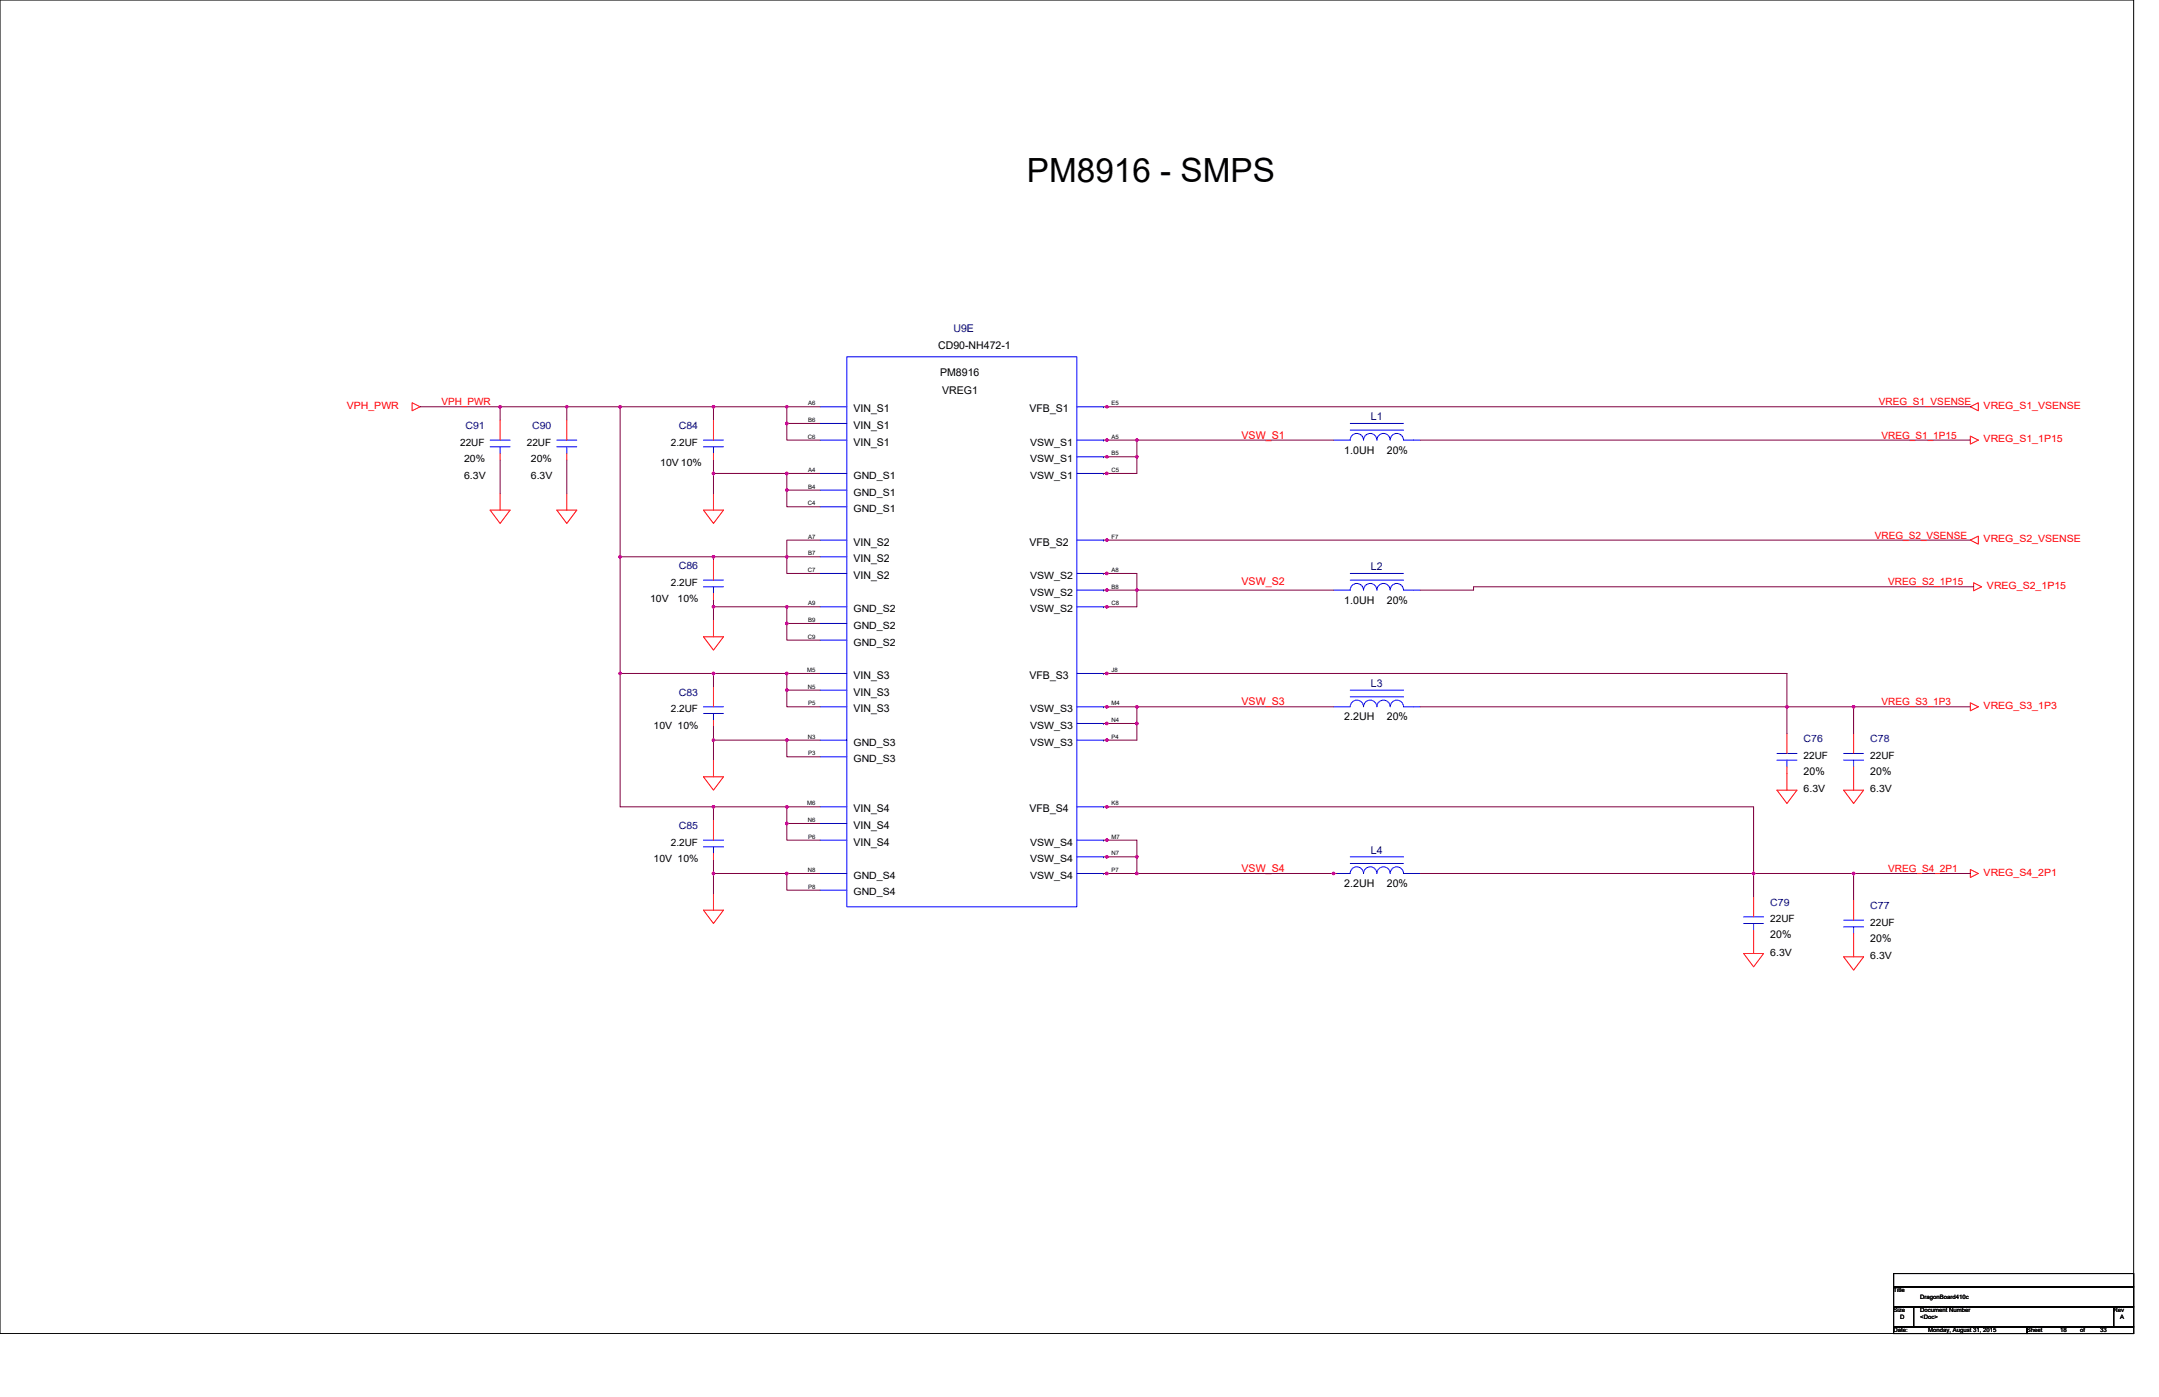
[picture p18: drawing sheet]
<svg xmlns="http://www.w3.org/2000/svg" width="864mm" height="559mm" viewBox="0 0 864 559" stroke-linecap="round" stroke-linejoin="round" font-family="sans-serif">
<defs><g id="words">
<text font-size="13.3" x="410.7" y="72.9">PM8916 - SMPS</text>
<g font-size="4.3" fill="#000080">
<text x="381.4" y="132.9">U9E</text>
<text x="548.4" y="168.1">L1</text>
<text x="548.4" y="228.1">L2</text>
<text x="548.4" y="274.8">L3</text>
<text x="548.4" y="341.5">L4</text>
</g>
<g font-size="4.3">
<text x="375.3" y="139.6">CD90-NH472-1</text>
<text x="376.1" y="150.2">PM8916</text>
<text x="376.9" y="157.5">VREG1</text>
<text x="341.4" y="164.9">VIN_S1</text>
<text x="411.8" y="164.9">VFB_S1</text>
<text x="341.4" y="171.6">VIN_S1</text>
<text x="341.4" y="178.2">VIN_S1</text>
<text x="537.7" y="181.5">1.0UH</text>
<text x="554.8" y="181.5">20%</text>
<text x="341.4" y="218.2">VIN_S2</text>
<text x="411.8" y="218.2">VFB_S2</text>
<text x="341.4" y="224.9">VIN_S2</text>
<text x="341.4" y="231.6">VIN_S2</text>
<text x="537.7" y="241.5">1.0UH</text>
<text x="554.8" y="241.5">20%</text>
<text x="341.4" y="271.6">VIN_S3</text>
<text x="411.8" y="271.6">VFB_S3</text>
<text x="341.4" y="278.3">VIN_S3</text>
<text x="341.4" y="284.9">VIN_S3</text>
<text x="537.7" y="288.1">2.2UH</text>
<text x="554.8" y="288.1">20%</text>
<text x="721.4" y="310">20%</text>
<text x="748.1" y="310">20%</text>
<text x="341.4" y="324.9">VIN_S4</text>
<text x="411.8" y="324.9">VFB_S4</text>
<text x="341.4" y="331.6">VIN_S4</text>
<text x="341.4" y="338.3">VIN_S4</text>
<text x="537.7" y="354.8">2.2UH</text>
<text x="554.8" y="354.8">20%</text>
<text x="708.1" y="375.3">20%</text>
<text x="748.1" y="376.7">20%</text>
</g>
<g font-size="4.3" fill="#f00">
<text x="496.6" y="175.4">VSW_S1</text>
<text x="496.6" y="234.1">VSW_S2</text>
<text x="496.6" y="282.1">VSW_S3</text>
<text x="496.6" y="348.8">VSW_S4</text>
</g>
<g font-size="4" fill="#f00">
<text x="138.7" y="163.6">VPH_PWR</text>
<text x="176.6" y="162.1">VPH_PWR</text>
<text x="751.6" y="162.1">VREG_S1_VSENSE</text>
<text x="793.5" y="163.6">VREG_S1_VSENSE</text>
<text x="752.6" y="175.4">VREG_S1_1P15</text>
<text x="793.5" y="177">VREG_S1_1P15</text>
<text x="750" y="215.4">VREG_S2_VSENSE</text>
<text x="793.5" y="217">VREG_S2_VSENSE</text>
<text x="755.3" y="234.1">VREG_S2_1P15</text>
<text x="794.8" y="235.6">VREG_S2_1P15</text>
<text x="752.6" y="282.1">VREG_S3_1P3</text>
<text x="793.5" y="283.7">VREG_S3_1P3</text>
<text x="755.3" y="348.8">VREG_S4_2P1</text>
<text x="793.5" y="350.3">VREG_S4_2P1</text>
</g>
<g font-size="4" fill="#000080">
<text x="186.2" y="171.6">C91</text>
<text x="212.9" y="171.6">C90</text>
<text x="271.5" y="171.6">C84</text>
<text x="271.5" y="227.6">C86</text>
<text x="271.5" y="278.3">C83</text>
<text x="721.4" y="297">C76</text>
<text x="748.1" y="297">C78</text>
<text x="271.5" y="331.7">C85</text>
<text x="708.1" y="362.3">C79</text>
<text x="748.1" y="363.7">C77</text>
</g>
<g font-size="4">
<text x="184" y="178.3">22UF</text>
<text x="210.7" y="178.3">22UF</text>
<text x="268.3" y="178.3">2.2UF</text>
<text x="412.1" y="178.3">VSW_S1</text>
<text x="185.7" y="185">20%</text>
<text x="212.3" y="185">20%</text>
<text x="412.1" y="185">VSW_S1</text>
<text x="185.7" y="191.6">6.3V</text>
<text x="212.3" y="191.6">6.3V</text>
<text x="264.1" y="186.3">10V 10%</text>
<text x="341.4" y="191.6">GND_S1</text>
<text x="412.1" y="191.6">VSW_S1</text>
<text x="341.4" y="198.3">GND_S1</text>
<text x="341.4" y="205">GND_S1</text>
<text x="412.1" y="231.6">VSW_S2</text>
<text x="268.3" y="234.3">2.2UF</text>
<text x="412.1" y="238.3">VSW_S2</text>
<text x="260.1" y="241">10V</text>
<text x="271" y="241">10%</text>
<text x="341.4" y="245">GND_S2</text>
<text x="412.1" y="245">VSW_S2</text>
<text x="341.4" y="251.7">GND_S2</text>
<text x="341.4" y="258.3">GND_S2</text>
<text x="268.3" y="285">2.2UF</text>
<text x="412.1" y="285">VSW_S3</text>
<text x="261.4" y="291.7">10V 10%</text>
<text x="412.1" y="291.7">VSW_S3</text>
<text x="341.4" y="298.3">GND_S3</text>
<text x="412.1" y="298.3">VSW_S3</text>
<text x="341.4" y="305">GND_S3</text>
<text x="721.4" y="303.7">22UF</text>
<text x="748.1" y="303.7">22UF</text>
<text x="721.4" y="317">6.3V</text>
<text x="748.1" y="317">6.3V</text>
<text x="268.3" y="338.3">2.2UF</text>
<text x="412.1" y="338.3">VSW_S4</text>
<text x="261.4" y="345">10V 10%</text>
<text x="412.1" y="345">VSW_S4</text>
<text x="341.4" y="351.7">GND_S4</text>
<text x="412.1" y="351.7">VSW_S4</text>
<text x="341.4" y="358.1">GND_S4</text>
<text x="708.1" y="369">22UF</text>
<text x="748.1" y="370.3">22UF</text>
<text x="708.1" y="382.3">6.3V</text>
<text x="748.1" y="383.7">6.3V</text>
</g>
<g font-size="2.4">
<text x="323.3" y="162.2">A6</text>
<text x="444.6" y="162.2">E5</text>
<text x="323.3" y="168.8">B6</text>
<text x="323.1" y="175.5">C6</text>
<text x="444.6" y="175.5">A5</text>
<text x="444.6" y="182.2">B5</text>
<text x="323.3" y="188.8">A4</text>
<text x="444.6" y="188.8">C5</text>
<text x="323.3" y="195.5">B4</text>
<text x="323.1" y="202.2">C4</text>
<text x="323.3" y="215.5">A7</text>
<text x="444.6" y="215.5">F7</text>
<text x="323.3" y="222.2">B7</text>
<text x="323.1" y="228.8">C7</text>
<text x="444.6" y="228.8">A8</text>
<text x="444.6" y="235.5">B8</text>
<text x="323.3" y="242.2">A9</text>
<text x="444.6" y="242.2">C8</text>
<text x="323.3" y="248.8">B9</text>
<text x="323.1" y="255.5">C9</text>
<text x="322.9" y="268.8">M5</text>
<text x="444.6" y="268.8">J8</text>
<text x="323.1" y="275.5">N5</text>
<text x="323.3" y="282.2">P5</text>
<text x="444.6" y="282.2">M4</text>
<text x="444.6" y="288.8">N4</text>
<text x="323.1" y="295.5">N3</text>
<text x="444.6" y="295.5">P4</text>
<text x="323.3" y="302.2">P3</text>
<text x="322.9" y="322.2">M6</text>
<text x="444.6" y="322.2">K8</text>
<text x="323.1" y="328.8">N6</text>
<text x="323.3" y="335.5">P6</text>
<text x="444.6" y="335.5">M7</text>
<text x="444.6" y="342.2">N7</text>
<text x="323.1" y="348.8">N8</text>
<text x="444.6" y="348.8">P7</text>
<text x="323.3" y="355.5">P8</text>
<text x="757.4" y="516.9">Title</text>
<text x="768.1" y="519.6">DragonBoard410c</text>
<text x="757.4" y="524.9">Size</text>
<text x="760.1" y="527.6">D</text>
<text x="768.1" y="524.9">Document Number</text>
<text x="768.1" y="527.6">&lt;Doc&gt;</text>
<text x="845.5" y="524.9">Rev</text>
<text x="848.1" y="527.6">A</text>
<text x="757.4" y="532.9">Date:</text>
<text x="771.3" y="532.9">Monday, August 31, 2015</text>
<text x="810.8" y="532.9">Sheet</text>
<text x="824.1" y="532.9">18</text>
<text x="832.1" y="532.9">of</text>
<text x="840.1" y="532.9">33</text>
</g>
</g></defs>
<path d="M0 0h853.5v533.4h-853.5zM757.4 509.4h96.1v5.4h-96.1zM757.4 514.8h96.1v8h-96.1zM757.4 522.8h8.1v8h-8.1zM757.4 530.8h53.4v2.6h-53.4zM765.5 522.8h80v8h-80zM810.8 530.8h42.7v2.6h-42.7zM845.5 522.8h8v8h-8z" fill="none" stroke="#000" stroke-width=".4"/>
<g fill="none" stroke="#f00" stroke-width=".4">
<path d="M164.8 161.1l3.2 1.6-3.2 1.6zM200 168v8M226.7 168v8M285.4 168v8M328.1 162.7h.1M328.1 169.4h.1M328.1 176h.1M442.7 162.7h.1M442.7 176h.1M533.4 176h.1M568.1 176h.1M788.1 162.7l3.2-1.6v3.2z"/>
<path d="M788.1 174.4l3.2 1.6-3.2 1.7zM200 197.4v6.6M200 181.4v2.6M226.7 197.4v6.6M226.7 181.4v2.6M285.4 197.4v6.6M285.4 181.4v2.6M328.1 189.4h.1M328.1 196h.1M442.7 182.7h.1M442.7 189.4h.1M196 204h8l-4 5.4z"/>
<path d="M222.7 204h8l-4 5.4zM281.4 204h8l-4 5.4zM328.1 202.7h.1M328.1 216h.1M442.7 216h.1M788.1 216l3.2-1.6v3.3zM285.4 237.4v2.7M285.4 224v8.1M328.1 222.7h.1M328.1 229.4h.1M442.7 229.4h.1M442.7 236.1h.1"/>
<path d="M533.4 236.1h.1M568.1 236.1h.1M789.5 233.1l3.1 1.6-3.1 1.6zM281.4 254.7h8l-4 5.4zM285.4 248.1v6.6M328.1 242.7h.1M328.1 249.4h.1M328.1 256.1h.1M442.7 242.7h.1M285.4 274.7v8M328.1 269.4h.1M328.1 276.1h.1"/>
<path d="M442.7 269.4h.1M285.4 288.1v2.6M328.1 296.1h.1M328.1 282.7h.1M442.7 282.7h.1M442.7 289.4h.1M442.7 296.1h.1M533.4 282.7h.1M568.1 282.7h.1M714.8 293.4v8M741.4 293.4v8M788.1 281.1l3.2 1.6-3.2 1.6z"/>
<path d="M281.4 310.7h8l-4 5.4zM285.4 304.1v6.6M328.1 302.7h.1M710.8 316.1h8l-4 5.3zM714.8 306.7v9.4M737.4 316.1h8l-4 5.3zM741.4 306.7v9.4M285.4 328.1v8M328.1 322.7h.1M328.1 329.4h.1M328.1 336.1h.1M442.7 322.7h.1"/>
<path d="M442.7 336.1h.1M285.4 357.4v6.7M285.4 341.4v2.7M328.1 349.4h.1M328.1 356.1h.1M442.7 342.7h.1M442.7 349.4h.1M533.4 349.4h.1M568.1 349.4h.1M701.4 358.7v8M788.1 347.8l3.2 1.6-3.2 1.6zM281.4 364.1h8l-4 5.3z"/>
<path d="M701.4 372.1v9.3M741.4 373.4v9.3M741.4 360.1v8M697.4 381.4h8l-4 5.3zM737.4 382.7h8l-4 5.4z"/>
</g>
<g fill="none" stroke="#00f" stroke-width=".4">
<path d="M338.7 142.7h92v220h-92zM196 176h8M196 178.7h8M200 176h.1M200 178.7v2.7M222.7 176h8M222.7 178.7h8M226.7 176h.1M226.7 178.7v2.7M281.4 176h8M281.4 178.7h8M285.4 176h.1"/>
<path d="M285.4 178.7v2.7M328.1 162.7h10.6M328.1 176h10.6M328.1 169.4h10.6M430.7 176h10.7M430.7 162.7h10.7M441.4 176h.1M441.4 162.7h.1M540.1 169.4h21.3M540.1 172h21.3M550.7 176a2.67 2.67 0 0 0-2.6-2.6 2.67 2.67 0 0 0-2.7 2.6 2.66 2.66 0 0 0-2.7-2.6 2.66 2.66 0 0 0-2.6 2.6h-6.7M550.8 176a2.67 2.67 0 0 1 2.6-2.6 2.67 2.67 0 0 1 2.7 2.6 2.67 2.67 0 0 1 2.7-2.6 2.67 2.67 0 0 1 2.6 2.6h6.7"/>
<path d="M200 181.4h.1M226.7 181.4h.1M285.4 181.4h.1M328.1 189.4h10.6M328.1 196h10.6M430.7 182.7h10.7M430.7 189.4h10.7M441.4 182.7h.1M441.4 189.4h.1M328.1 216h10.6M328.1 202.7h10.6M430.7 216h10.7"/>
<path d="M441.4 216h.1M281.4 232.1h8M281.4 234.7h8M285.4 232.1h.1M285.4 237.4h.1M285.4 234.7v2.7M328.1 222.7h10.6M328.1 229.4h10.6M430.7 229.4h10.7M430.7 236.1h10.7M441.4 229.4h.1M441.4 236.1h.1"/>
<path d="M533.4 236.1h6.7M540.1 229.4h21.3M540.1 232.1h21.3M540.1 236a2.67 2.67 0 0 1 2.7-2.6 2.67 2.67 0 0 1 2.6 2.6 2.66 2.66 0 0 1 2.7-2.6 2.66 2.66 0 0 1 2.6 2.6M550.8 236a2.67 2.67 0 0 1 2.6-2.6 2.67 2.67 0 0 1 2.7 2.6 2.66 2.66 0 0 1 2.6-2.6 2.66 2.66 0 0 1 2.7 2.6M561.4 236.1h6.7M328.1 242.7h10.6M328.1 249.4h10.6M328.1 256.1h10.6M430.7 242.7h10.7M441.4 242.7h.1M328.1 269.4h10.6"/>
<path d="M328.1 276.1h10.6M430.7 269.4h10.7M441.4 269.4h.1M540.1 276.1h21.3M540.1 278.7h21.3M281.4 282.7h8M281.4 285.4h8M285.4 282.7h.1M285.4 288.1h.1M285.4 285.4v2.7M328.1 282.7h10.6M328.1 296.1h10.6"/>
<path d="M430.7 289.4h10.7M430.7 282.7h10.7M430.7 296.1h10.7M441.4 289.4h.1M441.4 282.7h.1M441.4 296.1h.1M550.7 282.7a2.67 2.67 0 0 0-2.6-2.6 2.67 2.67 0 0 0-2.7 2.6 2.66 2.66 0 0 0-2.7-2.6 2.66 2.66 0 0 0-2.6 2.6h-6.7M550.8 282.7a2.67 2.67 0 0 1 2.6-2.6 2.67 2.67 0 0 1 2.7 2.6 2.67 2.67 0 0 1 2.7-2.6 2.67 2.67 0 0 1 2.6 2.6h6.7M328.1 302.7h10.6M710.8 301.4h8M710.8 304.1h8M714.8 301.4h.1"/>
<path d="M714.8 306.7h.1M714.8 304.1v2.6M737.4 301.4h8M737.4 304.1h8M741.4 301.4h.1M741.4 306.7h.1M741.4 304.1v2.6M281.4 336.1h8M281.4 338.7h8M285.4 336.1h.1M285.4 338.7v2.7M328.1 336.1h10.6"/>
<path d="M328.1 322.7h10.6M328.1 329.4h10.6M430.7 336.1h10.7M430.7 322.7h10.7M441.4 336.1h.1M441.4 322.7h.1M285.4 341.4h.1M328.1 349.4h10.6M328.1 356.1h10.6M430.7 342.7h10.7M430.7 349.4h10.7M441.4 342.7h.1"/>
<path d="M441.4 349.4h.1M540.1 342.7h21.3M540.1 345.4h21.3M550.7 349.4a2.67 2.67 0 0 0-2.6-2.7 2.67 2.67 0 0 0-2.7 2.7 2.66 2.66 0 0 0-2.7-2.7 2.66 2.66 0 0 0-2.6 2.7h-6.7M550.8 349.4a2.67 2.67 0 0 1 2.6-2.7 2.67 2.67 0 0 1 2.7 2.7 2.67 2.67 0 0 1 2.7-2.7 2.67 2.67 0 0 1 2.6 2.7h6.7M697.4 366.7h8M697.4 369.4h8M701.4 366.7h.1M701.4 372.1h.1M701.4 369.4v2.7M737.4 368.1h8M737.4 370.7h8"/>
<path d="M741.4 368.1h.1M741.4 373.4h.1M741.4 370.7v2.7"/>
</g>
<g fill="none" stroke="#800040" stroke-width=".4">
<path d="M168 162.7h32M200 162.7h26.7M200 162.7v5.3M226.7 162.7v5.3M226.7 162.7h21.4M248.1 162.7v60M248.1 162.7h37.3M285.4 162.7v5.3M285.4 162.7h29.3M314.7 162.7v13.3h13.4M314.7 162.7h13.4M314.7 169.4h13.4"/>
<path d="M441.4 176h13.3M441.4 162.7h346.7M454.7 176h78.7M454.7 176v6.7M568.1 176h220M200 184v13.4M226.7 184v13.4M285.4 184v13.4M285.4 189.4h29.3M314.7 196v6.7h13.4M314.7 189.4v6.6h13.4M314.7 189.4h13.4"/>
<path d="M441.4 182.7h13.3M454.7 182.7v6.7h-13.3M328.1 216h-13.4v13.4h13.4M441.4 216h346.7M248.1 222.7h80M248.1 222.7v46.7M285.4 222.7v1.3M441.4 229.4h13.3v6.7h78.7M441.4 236.1h13.3v6.6h-13.3M789.5 234.7h-200.1v1.4h-21.3M285.4 240.1v2.6h29.3M285.4 242.7v5.4"/>
<path d="M314.7 249.4v6.7h13.4M314.7 249.4h13.4M314.7 242.7h13.4M314.7 242.7v6.7M248.1 269.4h37.3M248.1 269.4v53.3h37.3v5.4M285.4 269.4v5.3M285.4 269.4h29.3M314.7 276.1v6.6h13.4M314.7 269.4v6.7h13.4M314.7 269.4h13.4M441.4 269.4h273.4v24"/>
<path d="M285.4 296.1v8M285.4 290.7v5.4M285.4 296.1h29.3M314.7 296.1v6.6h13.4M314.7 296.1h13.4M441.4 289.4h13.3M441.4 282.7h13.3M454.7 282.7v13.4h-13.3M454.7 282.7h78.7M568.1 282.7h220M741.4 282.7v10.7M285.4 322.7h29.3"/>
<path d="M314.7 329.4h13.4M314.7 329.4v6.7h13.4M314.7 322.7h13.4M314.7 322.7v6.7M441.4 336.1h13.3v6.6M441.4 322.7h260v26.7M285.4 349.4v8M285.4 344.1v5.3M285.4 349.4h29.3M314.7 349.4v6.7h13.4M314.7 349.4h13.4M441.4 349.4h13.3"/>
<path d="M441.4 342.7h13.3M454.7 342.7v6.7h80.1M568.1 349.4h133.3M701.4 349.4v9.3M701.4 349.4h86.7M741.4 349.4v10.7"/>
</g>
<g fill="#f0f" stroke="#f0f" stroke-width=".4">
<circle cx="454.7" cy="342.7" r=".52"/>
<circle cx="454.7" cy="349.4" r=".52"/>
<circle cx="533.4" cy="349.4" r=".52"/>
<circle cx="442.7" cy="296" r=".52"/>
<circle cx="454.7" cy="289.4" r=".52"/>
<circle cx="454.7" cy="282.7" r=".52"/>
<circle cx="442.7" cy="229.4" r=".52"/>
<circle cx="454.7" cy="236" r=".52"/>
<circle cx="442.7" cy="236" r=".52"/>
<circle cx="442.7" cy="242.7" r=".52"/>
<circle cx="454.7" cy="176" r=".52"/>
<circle cx="442.7" cy="182.7" r=".52"/>
<circle cx="454.7" cy="182.7" r=".52"/>
<circle cx="701.4" cy="349.4" r=".52"/>
<circle cx="741.4" cy="349.4" r=".52"/>
<circle cx="714.8" cy="282.7" r=".52"/>
<circle cx="741.4" cy="282.7" r=".52"/>
<circle cx="314.7" cy="276" r=".52"/>
<circle cx="314.7" cy="222.7" r=".52"/>
<circle cx="285.4" cy="222.7" r=".52"/>
<circle cx="248" cy="222.7" r=".52"/>
<circle cx="248" cy="269.4" r=".52"/>
<circle cx="285.4" cy="269.4" r=".52"/>
<circle cx="248" cy="162.7" r=".52"/>
<circle cx="285.4" cy="162.7" r=".52"/>
<circle cx="314.7" cy="162.7" r=".52"/>
<circle cx="314.7" cy="169.4" r=".52"/>
<circle cx="226.7" cy="162.7" r=".52"/>
<circle cx="200" cy="162.7" r=".52"/>
<circle cx="285.4" cy="322.7" r=".52"/>
<circle cx="314.7" cy="322.7" r=".52"/>
<circle cx="314.7" cy="329.4" r=".52"/>
<circle cx="314.7" cy="269.4" r=".52"/>
<circle cx="285.4" cy="296" r=".52"/>
<circle cx="314.7" cy="296" r=".52"/>
<circle cx="285.4" cy="189.4" r=".52"/>
<circle cx="314.7" cy="196" r=".52"/>
<circle cx="314.7" cy="189.4" r=".52"/>
<circle cx="285.4" cy="242.7" r=".52"/>
<circle cx="314.7" cy="249.4" r=".52"/>
<circle cx="314.7" cy="242.7" r=".52"/>
<circle cx="285.4" cy="349.4" r=".52"/>
<circle cx="314.7" cy="349.4" r=".52"/>
<circle cx="442.7" cy="336.1" r=".52"/>
<circle cx="442.7" cy="342.7" r=".52"/>
<circle cx="442.7" cy="349.4" r=".52"/>
<circle cx="442.7" cy="282.7" r=".52"/>
<circle cx="442.7" cy="289.4" r=".52"/>
<circle cx="442.7" cy="176" r=".52"/>
<circle cx="442.7" cy="189.4" r=".52"/>
<circle cx="442.7" cy="322.7" r=".52"/>
<circle cx="442.7" cy="269.4" r=".52"/>
<circle cx="442.7" cy="162.7" r=".52"/>
<circle cx="442.7" cy="216" r=".52"/>
</g>
<use href="#words"/>
</svg>
